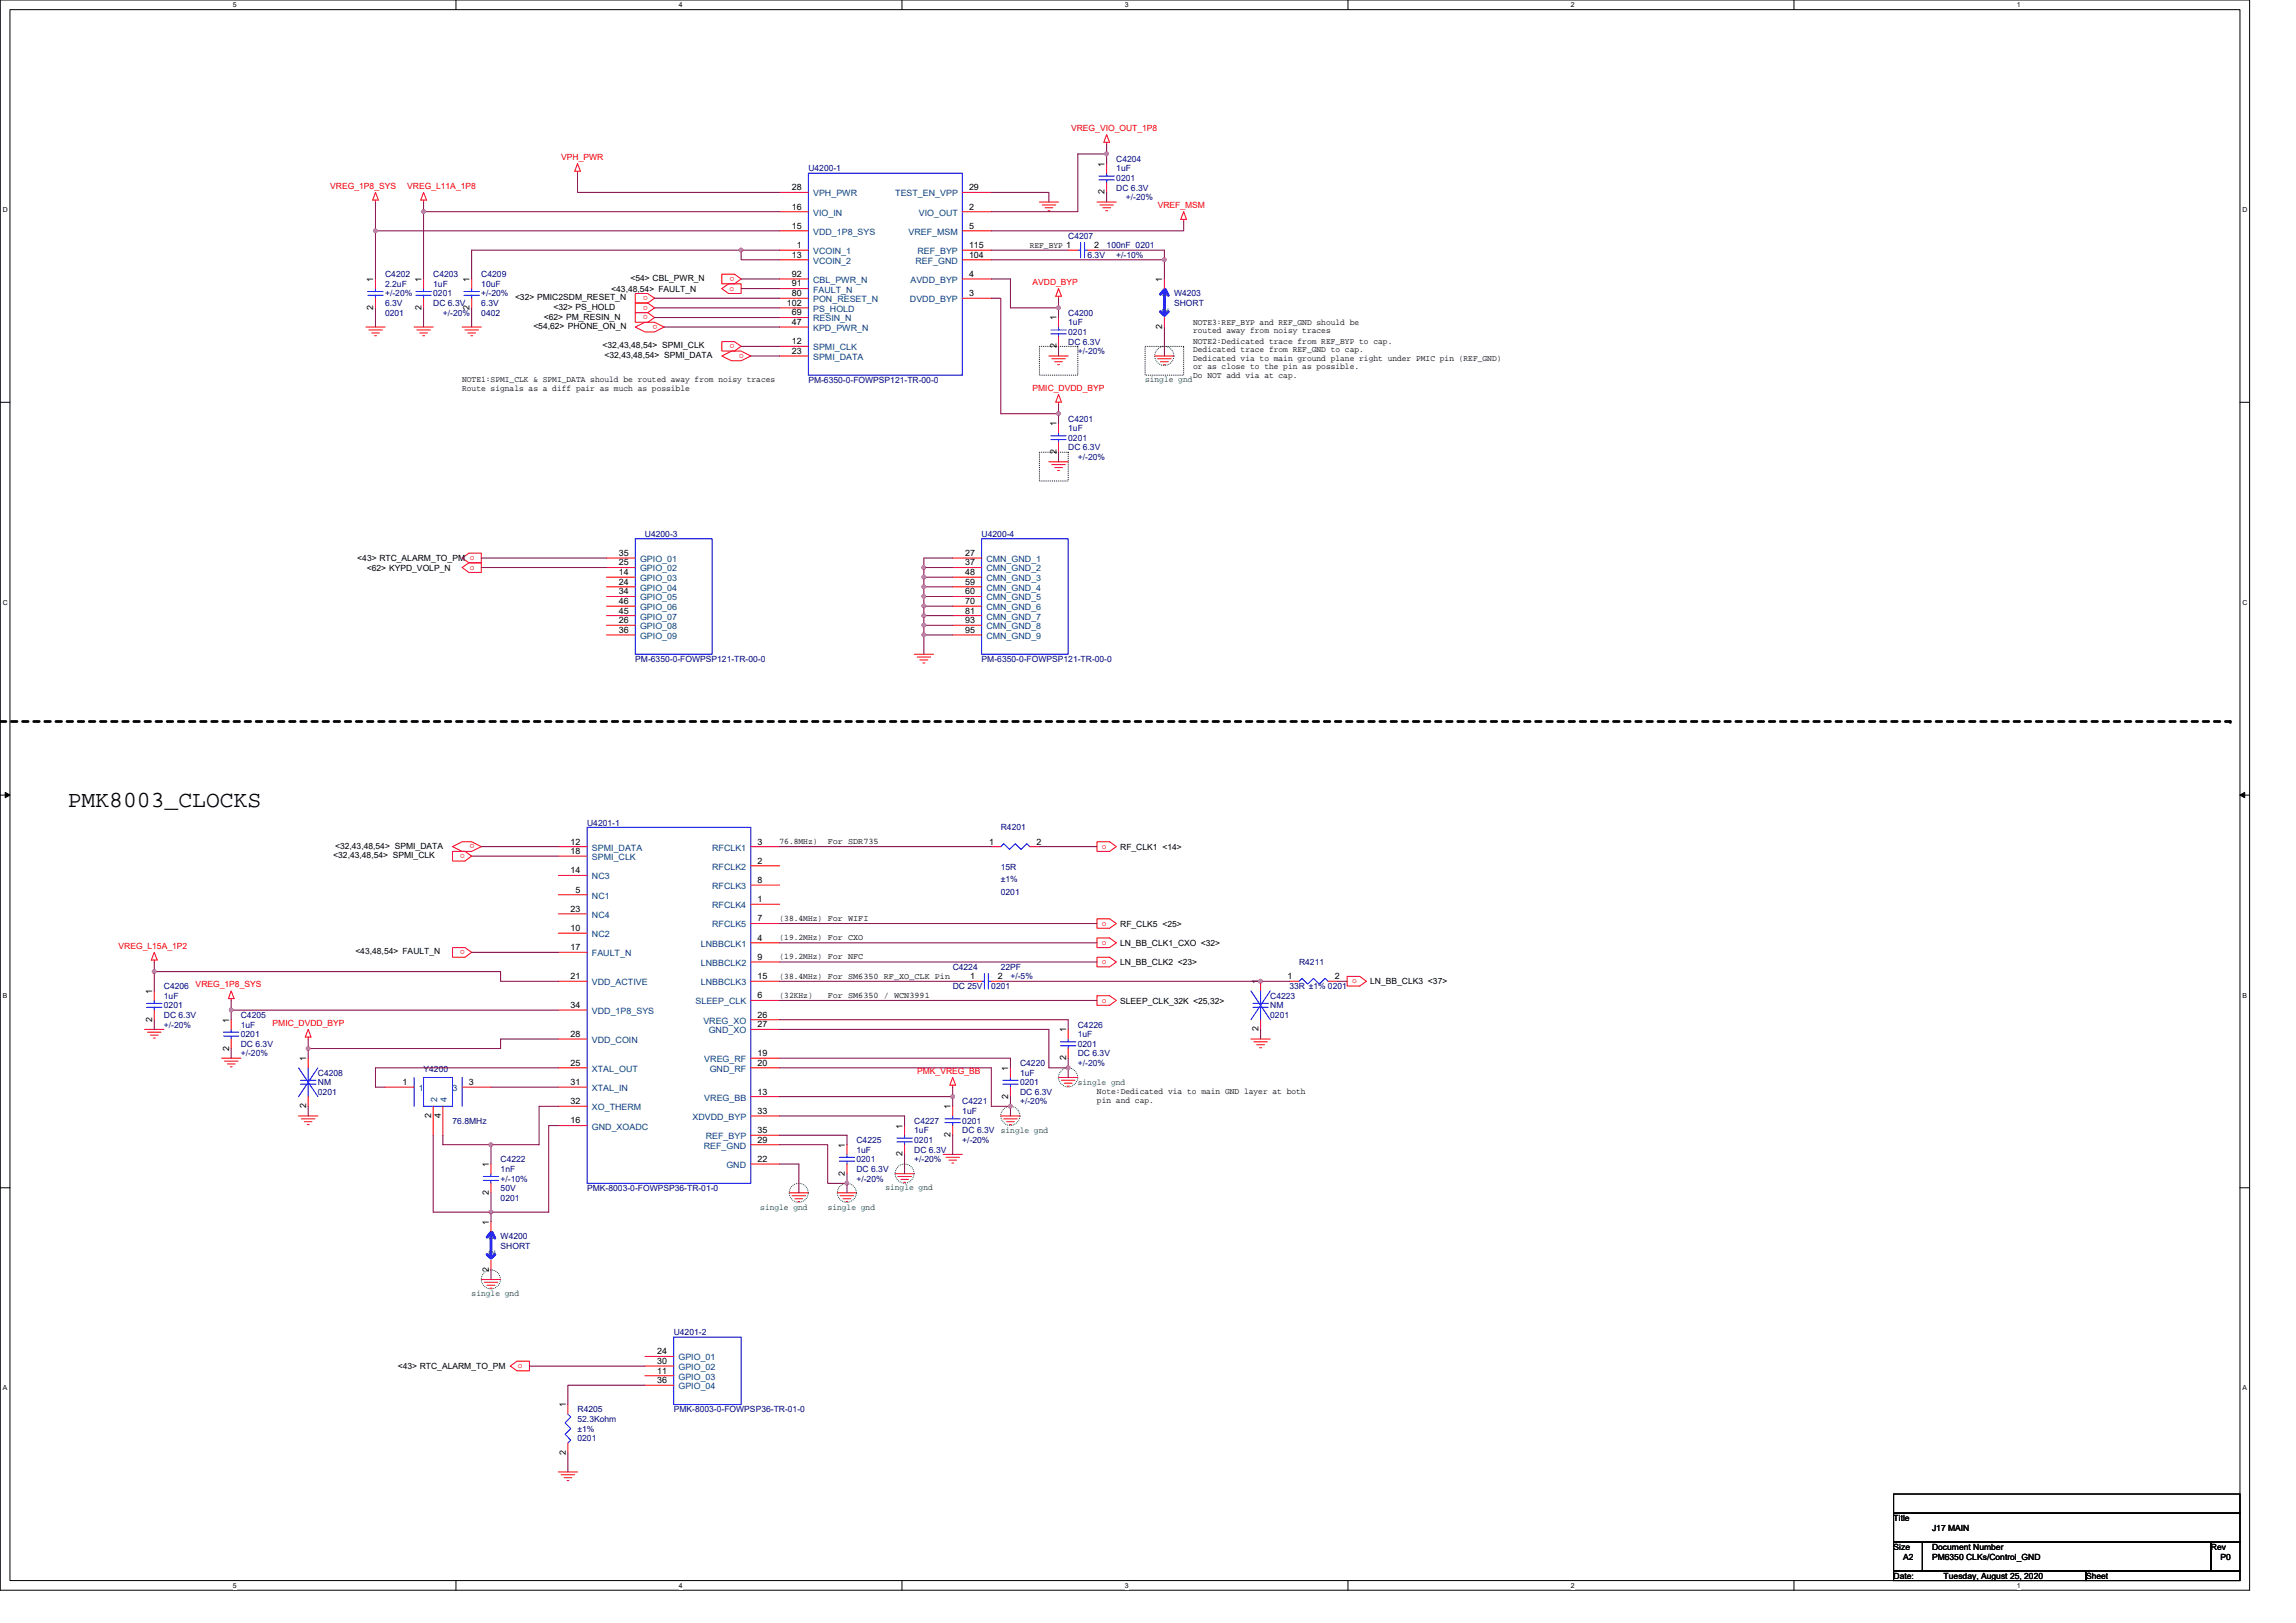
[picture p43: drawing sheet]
<svg xmlns="http://www.w3.org/2000/svg" width="297mm" height="210mm" viewBox="0 0 297 210" stroke-linecap="round" stroke-linejoin="round" font-family="sans-serif">
<defs><g id="words">
<text font-size="3" x="8.8" y="104.4">PMK8003_CLOCKS</text>
<g font-size="1.1" fill="#f00">
<text x="138.6" y="17">VREG_VIO_OUT_1P8</text>
<text x="72.6" y="20.7">VPH_PWR</text>
<text x="42.7" y="24.4">VREG_1P8_SYS</text>
<text x="52.7" y="24.4">VREG_L11A_1P8</text>
<text x="149.8" y="26.9">VREF_MSM</text>
<text x="95" y="35.8" transform="rotate(180 95 35.8)">o</text>
<text x="83.8" y="39.5" transform="rotate(180 83.8 39.5)">o</text>
<text x="83.8" y="38.3" transform="rotate(180 83.8 38.3)">o</text>
<text x="83.8" y="40.8" transform="rotate(180 83.8 40.8)">o</text>
<text x="94.4" y="37.6">o</text>
<text x="133.6" y="36.9">AVDD_BYP</text>
<text x="85" y="42" transform="rotate(180 85 42)">o</text>
<text x="95" y="44.5" transform="rotate(180 95 44.5)">o</text>
<text x="96.2" y="45.8" transform="rotate(180 96.2 45.8)">o</text>
<text x="133.6" y="50.5">PMIC_DVDD_BYP</text>
<text x="60.8" y="73.7">o</text>
<text x="60.2" y="110.5" transform="rotate(180 60.2 110.5)">o</text>
<text x="61.4" y="109.2" transform="rotate(180 61.4 109.2)">o</text>
<text x="142.6" y="109.8">o</text>
<text x="142.6" y="119.8">o</text>
<text x="15.3" y="122.7">VREG_L15A_1P2</text>
<text x="60.2" y="122.9" transform="rotate(180 60.2 122.9)">o</text>
<text x="142.6" y="124.8">o</text>
<text x="142.6" y="122.3">o</text>
<text x="25.3" y="127.7">VREG_1P8_SYS</text>
<text x="142.6" y="129.7">o</text>
<text x="174.9" y="127.2">o</text>
<text x="35.3" y="132.7">PMIC_DVDD_BYP</text>
<text x="118.7" y="138.9">PMK_VREG_BB</text>
<text x="67" y="177">o</text>
</g>
<g font-size="1.1" fill="#000080">
<text x="104.6" y="22.2">U4200-1</text>
<text x="144.4" y="20.9">C4204</text>
<text x="144.4" y="22.2">1uF</text>
<text x="144.4" y="23.4">0201</text>
<text x="144.4" y="24.7">DC 6.3V</text>
<text x="145.7" y="25.9">+/-20%</text>
<text x="49.8" y="35.9">C4202</text>
<text x="56" y="35.9">C4203</text>
<text x="62.3" y="35.9">C4209</text>
<text x="138.2" y="30.9">C4207</text>
<text x="140.7" y="33.4">6.3V</text>
<text x="143.2" y="32.1">100nF 0201</text>
<text x="144.4" y="33.4">+/-10%</text>
<text x="49.8" y="37.1">2.2uF</text>
<text x="49.8" y="40.9">0201</text>
<text x="49.8" y="39.6">6.3V</text>
<text x="49.8" y="38.4">+/-20%</text>
<text x="56" y="37.1">1uF</text>
<text x="56" y="38.4">0201</text>
<text x="56" y="39.6">DC 6.3V</text>
<text x="57.3" y="40.9">+/-20%</text>
<text x="62.3" y="37.1">10uF</text>
<text x="62.3" y="40.9">0402</text>
<text x="62.3" y="39.6">6.3V</text>
<text x="62.3" y="38.4">+/-20%</text>
<text x="138.2" y="40.9">C4200</text>
<text x="151.9" y="38.4">W4203</text>
<text x="151.9" y="39.6">SHORT</text>
<text x="138.2" y="42.1">1uF</text>
<text x="138.2" y="43.3">0201</text>
<text x="138.2" y="44.6">DC 6.3V</text>
<text x="139.4" y="45.8">+/-20%</text>
<text x="104.6" y="49.6">PM-6350-0-FOWPSP121-TR-00-0</text>
<text x="138.2" y="54.5">C4201</text>
<text x="138.2" y="55.8">1uF</text>
<text x="138.2" y="57">0201</text>
<text x="138.2" y="58.3">DC 6.3V</text>
<text x="139.4" y="59.5">+/-20%</text>
<text x="83.4" y="69.5">U4200-3</text>
<text x="127" y="69.5">U4200-4</text>
<text x="82.2" y="85.7">PM-6350-0-FOWPSP121-TR-00-0</text>
<text x="127" y="85.7">PM-6350-0-FOWPSP121-TR-00-0</text>
<text x="76" y="106.8">U4201-1</text>
<text x="129.5" y="107.4">R4201</text>
<text x="129.5" y="112.5">15R</text>
<text x="129.5" y="114.2">±1%</text>
<text x="129.5" y="115.8">0201</text>
<text x="123.3" y="125.5">C4224</text>
<text x="129.5" y="125.5">22PF</text>
<text x="168.1" y="124.9">R4211</text>
<text x="21.2" y="128">C4206</text>
<text x="21.2" y="129.2">1uF</text>
<text x="21.2" y="130.4">0201</text>
<text x="21.2" y="131.7">DC 6.3V</text>
<text x="31.2" y="131.7">C4205</text>
<text x="123.3" y="128">DC 25V</text>
<text x="128.2" y="128">0201</text>
<text x="130.7" y="126.7">+/-5%</text>
<text x="164.3" y="129.2">C4223</text>
<text x="164.3" y="130.5">NM</text>
<text x="164.3" y="131.7">0201</text>
<text x="166.8" y="128">33R ±1% 0201</text>
<text x="21.2" y="132.9">+/-20%</text>
<text x="31.2" y="132.9">1uF</text>
<text x="31.2" y="134.2">0201</text>
<text x="31.2" y="135.4">DC 6.3V</text>
<text x="31.2" y="136.7">+/-20%</text>
<text x="132" y="137.9">C4220</text>
<text x="139.4" y="132.9">C4226</text>
<text x="139.4" y="134.2">1uF</text>
<text x="139.4" y="135.4">0201</text>
<text x="139.4" y="136.7">DC 6.3V</text>
<text x="139.4" y="137.9">+/-20%</text>
<text x="41.1" y="139.2">C4208</text>
<text x="41.1" y="140.4">NM</text>
<text x="41.1" y="141.7">0201</text>
<text x="54.8" y="138.7">Y4200</text>
<text x="124.5" y="142.9">C4221</text>
<text x="132" y="139.2">1uF</text>
<text x="132" y="140.4">0201</text>
<text x="132" y="141.7">DC 6.3V</text>
<text x="132" y="142.9">+/-20%</text>
<text x="58.5" y="145.4">76.8MHz</text>
<text x="110.8" y="147.9">C4225</text>
<text x="110.8" y="149.1">1uF</text>
<text x="118.3" y="145.4">C4227</text>
<text x="118.3" y="146.6">1uF</text>
<text x="118.3" y="147.9">0201</text>
<text x="118.3" y="149.1">DC 6.3V</text>
<text x="124.5" y="144.1">1uF</text>
<text x="124.5" y="145.4">0201</text>
<text x="124.5" y="146.6">DC 6.3V</text>
<text x="124.5" y="147.9">+/-20%</text>
<text x="64.8" y="150.4">C4222</text>
<text x="64.8" y="151.6">1nF</text>
<text x="64.8" y="155.3">0201</text>
<text x="64.8" y="154.1">50V</text>
<text x="64.8" y="152.9">+/-10%</text>
<text x="76" y="154.1">PMK-8003-0-FOWPSP36-TR-01-0</text>
<text x="110.8" y="150.4">0201</text>
<text x="110.8" y="151.6">DC 6.3V</text>
<text x="110.8" y="152.9">+/-20%</text>
<text x="118.3" y="150.4">+/-20%</text>
<text x="64.8" y="160.3">W4200</text>
<text x="64.8" y="161.6">SHORT</text>
<text x="87.2" y="172.8">U4201-2</text>
<text x="74.7" y="182.7">R4205</text>
<text x="74.7" y="184">52.3Kohm</text>
<text x="74.7" y="185.2">±1%</text>
<text x="87.2" y="182.7">PMK-8003-0-FOWPSP36-TR-01-0</text>
<text x="74.7" y="186.5">0201</text>
</g>
<g font-size="1.1">
<text x="142.9" y="21.5" transform="rotate(-90 142.9 21.5)">1</text>
<text x="102.4" y="24.6">28</text>
<text x="102.4" y="27.1">16</text>
<text x="102.4" y="29.6">15</text>
<text x="125.4" y="29.6">5</text>
<text x="125.4" y="27.1">2</text>
<text x="125.4" y="24.6">29</text>
<text x="142.9" y="25.1" transform="rotate(-90 142.9 25.1)">2</text>
<text x="102.4" y="33.3">13</text>
<text x="102.4" y="35.8">92</text>
<text x="103.1" y="32.1">1</text>
<text x="125.4" y="35.8">4</text>
<text x="125.4" y="33.3">104</text>
<text x="125.4" y="32.1">115</text>
<text x="133.2" y="32">REF_BYP 1</text>
<text x="141.6" y="32.1">2</text>
<text x="48.3" y="40.1" transform="rotate(-90 48.3 40.1)">2</text>
<text x="48.3" y="36.5" transform="rotate(-90 48.3 36.5)">1</text>
<text x="54.5" y="40.1" transform="rotate(-90 54.5 40.1)">2</text>
<text x="54.5" y="36.5" transform="rotate(-90 54.5 36.5)">1</text>
<text x="60.7" y="40.1" transform="rotate(-90 60.7 40.1)">2</text>
<text x="60.7" y="36.5" transform="rotate(-90 60.7 36.5)">1</text>
<text x="66.6" y="38.9">&lt;32&gt; PMIC2SDM_RESET_N</text>
<text x="70.4" y="41.3">&lt;62&gt; PM_RESIN_N</text>
<text x="71.6" y="40.1">&lt;32&gt; PS_HOLD</text>
<text x="79.1" y="37.7">&lt;43,48,54&gt; FAULT_N</text>
<text x="81.6" y="36.4">&lt;54&gt; CBL_PWR_N</text>
<text x="101.8" y="39.6">102</text>
<text x="102.4" y="37.1">91</text>
<text x="102.4" y="38.3">80</text>
<text x="102.4" y="40.8">69</text>
<text x="125.4" y="38.3">3</text>
<text x="136.7" y="41.4" transform="rotate(-90 136.7 41.4)">1</text>
<text x="150.4" y="36.5" transform="rotate(-90 150.4 36.5)">1</text>
<text x="154.4" y="42">NOTE3:REF_BYP and REF_GND should be</text>
<text x="69" y="42.6">&lt;54,62&gt; PHONE_ON_N</text>
<text x="78" y="45.1">&lt;32,43,48,54&gt; SPMI_CLK</text>
<text x="78.2" y="46.3">&lt;32,43,48,54&gt; SPMI_DATA</text>
<text x="102.4" y="42">47</text>
<text x="102.4" y="44.5">12</text>
<text x="102.4" y="45.8">23</text>
<text x="136.7" y="45.1" transform="rotate(-90 136.7 45.1)">2</text>
<text x="150.4" y="42.6" transform="rotate(-90 150.4 42.6)">2</text>
<text x="154.4" y="44.5">NOTE2:Dedicated trace from REF_BYP to cap.</text>
<text x="154.4" y="45.6">Dedicated trace from REF_GND to cap.</text>
<text x="154.4" y="46.7">Dedicated via to main ground plane right under PMIC pin (REF_GND)</text>
<text x="154.4" y="47.8">or as close to the pin as possible.</text>
<text x="154.4" y="43.1">routed away from noisy traces</text>
<text x="59.8" y="49.4">NOTE1:SPMI_CLK &amp; SPMI_DATA should be routed away from noisy traces</text>
<text x="59.8" y="50.5">Route signals as a diff pair as much as possible</text>
<text x="154.4" y="48.9">Do NOT add via at cap.</text>
<text x="136.7" y="58.8" transform="rotate(-90 136.7 58.8)">2</text>
<text x="136.7" y="55.1" transform="rotate(-90 136.7 55.1)">1</text>
<text x="80" y="71.9">35</text>
<text x="124.9" y="71.9">27</text>
<text x="46.2" y="72.6">&lt;43&gt; RTC_ALARM_TO_PM o</text>
<text x="47.5" y="73.8">&lt;62&gt; KYPD_VOLP_N</text>
<text x="80" y="73.2">25</text>
<text x="80" y="74.4">14</text>
<text x="80" y="75.6">24</text>
<text x="80" y="76.9">34</text>
<text x="124.9" y="73.2">37</text>
<text x="124.9" y="74.4">48</text>
<text x="124.9" y="75.6">59</text>
<text x="124.9" y="76.9">60</text>
<text x="80" y="78.1">46</text>
<text x="80" y="79.4">45</text>
<text x="80" y="80.6">26</text>
<text x="80" y="81.9">36</text>
<text x="124.9" y="78.1">70</text>
<text x="124.9" y="79.4">81</text>
<text x="124.9" y="80.6">93</text>
<text x="124.9" y="81.9">95</text>
<text x="43.1" y="111">&lt;32,43,48,54&gt; SPMI_CLK</text>
<text x="43.3" y="109.8">&lt;32,43,48,54&gt; SPMI_DATA</text>
<text x="73.8" y="109.3">12</text>
<text x="73.8" y="110.5">18</text>
<text x="73.8" y="113">14</text>
<text x="98" y="109.3">3</text>
<text x="98" y="111.7">2</text>
<text x="100.9" y="109.2">76.8MHz)</text>
<text x="107.1" y="109.2">For SDR735</text>
<text x="128" y="109.3">1</text>
<text x="134.1" y="109.3">2</text>
<text x="144.9" y="109.9">RF_CLK1 &lt;14&gt;</text>
<text x="73.8" y="118">23</text>
<text x="74.5" y="115.5">5</text>
<text x="98" y="114.2">8</text>
<text x="98" y="116.7">1</text>
<text x="98" y="119.2">7</text>
<text x="100.9" y="119.1">(38.4MHz) For WIFI</text>
<text x="144.9" y="119.9">RF_CLK5 &lt;25&gt;</text>
<text x="46" y="123.5">&lt;43,48,54&gt; FAULT_N</text>
<text x="73.8" y="120.5">10</text>
<text x="73.8" y="122.9">17</text>
<text x="98" y="121.7">4</text>
<text x="98" y="124.2">9</text>
<text x="100.9" y="121.6">(19.2MHz) For CXO</text>
<text x="100.9" y="124.1">(19.2MHz) For NFC</text>
<text x="144.9" y="124.9">LN_BB_CLK2 &lt;23&gt;</text>
<text x="144.9" y="122.4">LN_BB_CLK1_CXO &lt;32&gt;</text>
<text x="19.7" y="128.6" transform="rotate(-90 19.7 128.6)">1</text>
<text x="73.8" y="126.7">21</text>
<text x="73.8" y="130.4">34</text>
<text x="98" y="126.7">15</text>
<text x="98" y="131.7">26</text>
<text x="98" y="129.2">6</text>
<text x="100.9" y="129.1">(32KHz)</text>
<text x="100.9" y="126.6">(38.4MHz) For SM6350 RF_XO_CLK Pin</text>
<text x="107.1" y="129.1">For SM6350 / WCN3991</text>
<text x="125.5" y="126.7">1</text>
<text x="129.1" y="126.7">2</text>
<text x="144.9" y="129.8">SLEEP_CLK_32K &lt;25,32&gt;</text>
<text x="162.8" y="127.3" transform="rotate(-90 162.8 127.3)">1</text>
<text x="166.6" y="126.7">1</text>
<text x="172.7" y="126.7">2</text>
<text x="177.3" y="127.3">LN_BB_CLK3 &lt;37&gt;</text>
<text x="19.7" y="132.2" transform="rotate(-90 19.7 132.2)">2</text>
<text x="29.6" y="135.9" transform="rotate(-90 29.6 135.9)">2</text>
<text x="29.6" y="132.3" transform="rotate(-90 29.6 132.3)">1</text>
<text x="39.6" y="137.3" transform="rotate(-90 39.6 137.3)">1</text>
<text x="73.8" y="134.2">28</text>
<text x="73.8" y="137.9">25</text>
<text x="98" y="132.9">27</text>
<text x="98" y="137.9">20</text>
<text x="98" y="136.6">19</text>
<text x="137.9" y="137.2" transform="rotate(-90 137.9 137.2)">2</text>
<text x="137.9" y="133.6" transform="rotate(-90 137.9 133.6)">1</text>
<text x="162.8" y="133.4" transform="rotate(-90 162.8 133.4)">2</text>
<text x="39.6" y="143.4" transform="rotate(-90 39.6 143.4)">2</text>
<text x="52.1" y="140.4">1</text>
<text x="60.7" y="140.4">3</text>
<text x="73.8" y="140.4">31</text>
<text x="73.8" y="142.9">32</text>
<text x="98" y="141.6">13</text>
<text x="123" y="143.5" transform="rotate(-90 123 143.5)">1</text>
<text x="130.4" y="142.2" transform="rotate(-90 130.4 142.2)">2</text>
<text x="130.4" y="138.5" transform="rotate(-90 130.4 138.5)">1</text>
<text x="141.9" y="141.6">Note:Dedicated via to main GND layer at both</text>
<text x="141.9" y="142.7">pin and cap.</text>
<text x="55.8" y="144.6" transform="rotate(-90 55.8 144.6)">2</text>
<text x="57" y="144.6" transform="rotate(-90 57 144.6)">4</text>
<text x="73.8" y="145.4">16</text>
<text x="98" y="144.1">33</text>
<text x="98" y="147.8">29</text>
<text x="98" y="146.6">35</text>
<text x="109.3" y="148.5" transform="rotate(-90 109.3 148.5)">1</text>
<text x="116.8" y="149.6" transform="rotate(-90 116.8 149.6)">2</text>
<text x="116.8" y="146" transform="rotate(-90 116.8 146)">1</text>
<text x="123" y="147.1" transform="rotate(-90 123 147.1)">2</text>
<text x="63.2" y="154.6" transform="rotate(-90 63.2 154.6)">2</text>
<text x="63.2" y="151" transform="rotate(-90 63.2 151)">1</text>
<text x="98" y="150.3">22</text>
<text x="109.3" y="152.1" transform="rotate(-90 109.3 152.1)">2</text>
<text x="63.2" y="158.5" transform="rotate(-90 63.2 158.5)">1</text>
<text x="63.2" y="164.6" transform="rotate(-90 63.2 164.6)">2</text>
<text x="51.5" y="177.1">&lt;43&gt; RTC_ALARM_TO_PM</text>
<text x="85" y="175.2">24</text>
<text x="85" y="176.5">30</text>
<text x="85" y="177.7">11</text>
<text x="85" y="178.9">36</text>
<text x="73.2" y="182.1" transform="rotate(-90 73.2 182.1)">1</text>
<text x="73.2" y="188.2" transform="rotate(-90 73.2 188.2)">2</text>
<text x="245" y="196.8">Title</text>
<text x="245" y="200.5">Size</text>
<text x="246.2" y="201.8">A2</text>
<text x="250" y="200.5">Document Number</text>
<text x="250" y="201.8">PM6350 CLKs/Control_GND</text>
<text x="250" y="198">J17 MAIN</text>
<text x="286" y="200.5">Rev</text>
<text x="287.3" y="201.8">P0</text>
<text x="245" y="204.3">Date:</text>
<text x="251.5" y="204.3">Tuesday, August 25, 2020</text>
<text x="269.9" y="204.3">Sheet</text>
</g>
<g font-size="1.1" fill="#004080">
<text x="105.2" y="25.4">VPH_PWR</text>
<text x="105.2" y="27.9">VIO_IN</text>
<text x="115.8" y="25.4">TEST_EN_VPP</text>
<text x="118.9" y="27.9">VIO_OUT</text>
<text x="105.2" y="30.4">VDD_1P8_SYS</text>
<text x="105.2" y="32.9">VCOIN_1</text>
<text x="105.2" y="34.1">VCOIN_2</text>
<text x="117.5" y="30.4">VREF_MSM</text>
<text x="118.4" y="34.1">REF_GND</text>
<text x="118.7" y="32.9">REF_BYP</text>
<text x="105.2" y="36.6">CBL_PWR_N</text>
<text x="105.2" y="37.8">FAULT_N</text>
<text x="105.2" y="39.1">PON_RESET_N</text>
<text x="105.2" y="40.3">PS_HOLD</text>
<text x="105.2" y="41.6">RESIN_N</text>
<text x="117.7" y="39.1">DVDD_BYP</text>
<text x="117.8" y="36.6">AVDD_BYP</text>
<text x="151.2" y="40.5" transform="rotate(-90 151.2 40.5)">2</text>
<text x="151.2" y="38.6" transform="rotate(-90 151.2 38.6)">1</text>
<text x="105.2" y="42.8">KPD_PWR_N</text>
<text x="105.2" y="45.3">SPMI_CLK</text>
<text x="105.2" y="46.6">SPMI_DATA</text>
<text x="82.8" y="72.7">GPIO_01</text>
<text x="82.8" y="73.9">GPIO_02</text>
<text x="82.8" y="75.2">GPIO_03</text>
<text x="82.8" y="76.4">GPIO_04</text>
<text x="82.8" y="77.7">GPIO_05</text>
<text x="127.6" y="72.7">CMN_GND_1</text>
<text x="127.6" y="73.9">CMN_GND_2</text>
<text x="127.6" y="75.2">CMN_GND_3</text>
<text x="127.6" y="76.4">CMN_GND_4</text>
<text x="127.6" y="77.7">CMN_GND_5</text>
<text x="82.8" y="78.9">GPIO_06</text>
<text x="82.8" y="80.2">GPIO_07</text>
<text x="82.8" y="81.4">GPIO_08</text>
<text x="82.8" y="82.7">GPIO_09</text>
<text x="127.6" y="78.9">CMN_GND_6</text>
<text x="127.6" y="80.2">CMN_GND_7</text>
<text x="127.6" y="81.4">CMN_GND_8</text>
<text x="127.6" y="82.7">CMN_GND_9</text>
<text x="76.6" y="110">SPMI_DATA</text>
<text x="76.6" y="111.3">SPMI_CLK</text>
<text x="76.6" y="113.8">NC3</text>
<text x="92.1" y="110">RFCLK1</text>
<text x="92.1" y="112.5">RFCLK2</text>
<text x="76.6" y="116.3">NC1</text>
<text x="76.6" y="118.7">NC4</text>
<text x="92.1" y="115">RFCLK3</text>
<text x="92.1" y="117.5">RFCLK4</text>
<text x="92.1" y="120">RFCLK5</text>
<text x="76.6" y="121.2">NC2</text>
<text x="76.6" y="123.7">FAULT_N</text>
<text x="90.7" y="122.5">LNBBCLK1</text>
<text x="90.7" y="125">LNBBCLK2</text>
<text x="76.6" y="127.5">VDD_ACTIVE</text>
<text x="76.6" y="131.2">VDD_1P8_SYS</text>
<text x="90" y="129.9">SLEEP_CLK</text>
<text x="90.7" y="127.5">LNBBCLK3</text>
<text x="76.6" y="134.9">VDD_COIN</text>
<text x="91" y="132.4">VREG_XO</text>
<text x="91.1" y="137.4">VREG_RF</text>
<text x="91.7" y="133.7">GND_XO</text>
<text x="54.2" y="141.2">1</text>
<text x="56.6" y="142.5" transform="rotate(-90 56.6 142.5)">2</text>
<text x="57.8" y="142.5" transform="rotate(-90 57.8 142.5)">4</text>
<text x="58.5" y="141.2">3</text>
<text x="76.6" y="138.7">XTAL_OUT</text>
<text x="76.6" y="141.2">XTAL_IN</text>
<text x="76.6" y="143.6">XO_THERM</text>
<text x="91.1" y="142.4">VREG_BB</text>
<text x="91.8" y="138.7">GND_RF</text>
<text x="76.6" y="146.1">GND_XOADC</text>
<text x="89.6" y="144.9">XDVDD_BYP</text>
<text x="91.1" y="148.6">REF_GND</text>
<text x="91.3" y="147.4">REF_BYP</text>
<text x="94" y="151.1">GND</text>
<text x="64" y="160.6" transform="rotate(-90 64 160.6)">1</text>
<text x="64" y="162.4" transform="rotate(-90 64 162.4)">2</text>
<text x="87.8" y="176">GPIO_01</text>
<text x="87.8" y="177.2">GPIO_02</text>
<text x="87.8" y="178.5">GPIO_03</text>
<text x="87.8" y="179.7">GPIO_04</text>
</g>
<g font-size="1.1" fill="#008000">
<text x="148.1" y="49.4">single gnd</text>
<text x="139.4" y="140.3">single gnd</text>
<text x="129.5" y="146.5">single gnd</text>
<text x="114.6" y="154">single gnd</text>
<text x="98.4" y="156.5">single gnd</text>
<text x="107.1" y="156.5">single gnd</text>
<text x="61" y="167.7">single gnd</text>
</g>
<g font-size=".9">
<text x="30.1" y="1">5</text>
<text x="87.8" y="1">4</text>
<text x="145.5" y="1">3</text>
<text x="203.2" y="1">2</text>
<text x="260.9" y="1">1</text>
<text x=".4" y="27.5">D</text>
<text x="290.1" y="27.5">D</text>
<text x=".4" y="78.3">C</text>
<text x="290.1" y="78.3">C</text>
<text x=".4" y="129.1">B</text>
<text x="290.1" y="129.1">B</text>
<text x=".4" y="179.9">A</text>
<text x="290.1" y="179.9">A</text>
<text x="30.1" y="205.4">5</text>
<text x="87.8" y="205.4">4</text>
<text x="145.5" y="205.4">3</text>
<text x="203.2" y="205.4">2</text>
<text x="260.9" y="205.4">1</text>
</g>
</g></defs>
<path d="M0 0h291v205.7h-291zM1.3 1.2h288.5v203.3h-288.5z" fill="none" stroke="#000" stroke-width=".13"/>
<g fill="#fff">
<path d="M30.1 .1h.5v1h-.5z"/>
<path d="M30.1 204.6h.5v1h-.5z"/>
</g>
<path d="M59 0v1.2M59 204.5v1.2" fill="none" stroke="#000" stroke-width=".13"/>
<g fill="#fff">
<path d="M87.8 .1h.5v1h-.5z"/>
<path d="M87.8 204.6h.5v1h-.5z"/>
</g>
<path d="M116.7 0v1.2M116.7 204.5v1.2" fill="none" stroke="#000" stroke-width=".13"/>
<g fill="#fff">
<path d="M145.5 .1h.5v1h-.5z"/>
<path d="M145.5 204.6h.5v1h-.5z"/>
</g>
<path d="M174.4 0v1.2M174.4 204.5v1.2" fill="none" stroke="#000" stroke-width=".13"/>
<g fill="#fff">
<path d="M203.2 .1h.5v1h-.5z"/>
<path d="M203.2 204.6h.5v1h-.5z"/>
</g>
<path d="M232.1 0v1.2M232.1 204.5v1.2" fill="none" stroke="#000" stroke-width=".13"/>
<g fill="#fff">
<path d="M260.9 .1h.5v1h-.5z"/>
<path d="M260.9 204.6h.5v1h-.5z"/>
<path d="M.4 26.6h.6v1h-.6z"/>
<path d="M290.1 26.6h.6v1h-.6z"/>
<path d="M.4 77.4h.6v1h-.6z"/>
<path d="M290.1 77.4h.6v1h-.6z"/>
</g>
<path d="M0 52h1.3M289.8 52h1.2" fill="none" stroke="#000" stroke-width=".13"/>
<g fill="#fff">
<path d="M.4 128.3h.5v1h-.5z"/>
<path d="M290.1 128.3h.6v1h-.6z"/>
</g>
<path d="M0 102.9h1.3M289.8 102.9h1.2" fill="none" stroke="#000" stroke-width=".13"/>
<path d="M.7 102.5l.6 .4-.6 .3zM289.8 102.9l.6-.4v.7z" fill="#000" stroke="#000" stroke-width=".13"/>
<g fill="#fff">
<path d="M.4 179.1h.5v1h-.5z"/>
<path d="M290.1 179.1h.6v1h-.6z"/>
</g>
<path d="M134.5 44.8h4.9v3.7h-4.9zM134.5 58.5h3.7v3.7h-3.7zM148.1 44.8h5v3.7h-5zM0 153.7h1.3M289.8 153.7h1.2M245 199.5h3.7v3.7h-3.7zM245 193.3h44.8v2.5h-44.8zM245 195.8h44.8v3.7h-44.8zM248.7 199.5h37.3v3.7h-37.3zM286 199.5h3.8v3.7h-3.8zM245 203.2h24.9v1.3h-24.9zM269.9 203.2h19.9v1.3h-19.9z" fill="none" stroke="#000" stroke-width=".13"/>
<path d="M0 93.3h288.5" fill="none" stroke="#000" stroke-width=".36" stroke-dasharray=".7 .7"/>
<circle cx="288.5" cy="93.3" r=".18" fill="#000" stroke-dasharray=".7 .7"/>
<g fill="none" stroke="#008000" stroke-width=".13">
<circle cx="150.6" cy="46" r="1.24"/>
<circle cx="138.2" cy="139.4" r="1.24"/>
<circle cx="103.3" cy="154.3" r="1.23"/>
<circle cx="109.6" cy="154.3" r="1.23"/>
<circle cx="117" cy="151.8" r="1.23"/>
<circle cx="130.7" cy="144.4" r="1.24"/>
<circle cx="63.5" cy="165.5" r="1.23"/>
</g>
<g fill="none" stroke="#f00" stroke-width=".13">
<path d="M143.2 18.4v.3M143.2 17.4l.3 1h-.7zM48.6 25.9v.2M48.6 36.1v1.2M48.6 38.6v1.2M48.6 24.9l.4 1h-.8zM54.8 25.9v.2M54.8 36.1v1.2M54.8 38.6v1.2M54.8 24.9l.4 1h-.8zM61 36.1v1.2M61 38.6v1.2"/>
<path d="M74.7 22.2v.2M74.7 21.2l.4 1h-.7zM82.2 38h1.6l.9 .6-.9 .6h-1.6zM83.8 39.2l.9 .6-.9 .6M83.8 39.2h-1.6v1.2h1.6M93.4 35.5h1.6l.9 .6-.9 .6h-1.6zM93.4 37.3l.9-.6h1.6v1.3h-1.6zM100.9 24.9h3.7M100.9 27.4h3.7M100.9 29.9h3.7M100.9 32.4h3.7M100.9 33.6h3.7"/>
<path d="M100.9 36.1h3.7M100.9 37.3h3.7M100.9 38.6h3.7M100.9 39.8h3.7M124.5 24.9h3.7M124.5 27.4h3.7M124.5 29.9h3.7M124.5 32.4h3.7M124.5 33.6h3.7M124.5 36.1h3.7M124.5 38.6h3.7M134.5 26.1h2.4"/>
<path d="M134.8 26.5h1.8M135.2 26.9h1M135.6 27.3h.2M136.9 37.3l.4 1h-.7zM136.9 38.3v.3M138.2 32.4h1.2M140.7 32.4h1.2M141.9 26.1h2.5M142.3 26.5h1.7M142.7 26.9h1M143 27.3h.3M143.2 21.2v1.2"/>
<path d="M143.2 23.6v1.3M150.6 36.1v1.2M153.1 27.4l.4 1h-.7zM153.1 28.4v.2M47.3 42.3h2.5M47.7 42.7h1.8M48.1 43.1h1M48.5 43.4h.2M53.6 42.3h2.4M53.9 42.7h1.8M54.3 43.1h1M54.7 43.4h.2"/>
<path d="M59.8 42.3h2.5M60.2 42.7h1.7M60.5 43.1h1M60.9 43.4h.2M82.2 42.3l1.2-.6h1.3l1.2 .6-1.2 .6h-1.3zM82.2 40.4h1.6l.9 .7-.9 .6h-1.6zM93.4 44.2h1.6l.9 .6-.9 .6h-1.6zM93.4 46.1l1.2-.7h1.3l1.2 .7-1.2 .6h-1.3zM100.9 41.1h3.7M100.9 42.3h3.7M100.9 44.8h3.7M100.9 46.1h3.7"/>
<path d="M135.7 59.8h2.5M135.7 46.1h2.5M136.1 46.4h1.7M136.5 46.8h1M136.8 47.2h.3M136.9 51l.4 1h-.7zM136.9 52v.3M136.9 54.8v1.2M136.9 57.3v1.2M136.9 41.1v1.2M136.9 43.6v1.2M149.4 46.1h2.5"/>
<path d="M149.8 46.4h1.7M150.1 46.8h1M150.5 47.2h.3M150.6 41.1v1.2M59.8 72.2l.9-.6h1.6v1.2h-1.6zM59.8 73.4l.9-.6h1.6v1.3h-1.6zM78.5 72.2h3.7M78.5 73.4h3.7M78.5 74.7h3.7M78.5 75.9h3.7M78.5 77.2h3.7M78.5 78.4h3.7"/>
<path d="M78.5 79.7h3.7M123.3 72.2h3.7M123.3 73.4h3.7M123.3 74.7h3.7M123.3 75.9h3.7M123.3 77.2h3.7M123.3 78.4h3.7M123.3 79.7h3.7M136.1 60.1h1.7M136.5 60.5h1M136.8 60.9h.3M78.5 80.9h3.7"/>
<path d="M78.5 82.1h3.7M118.3 84.6h2.5M118.7 85h1.7M119 85.4h1M119.4 85.8h.3M123.3 80.9h3.7M123.3 82.1h3.7M58.5 109.5l1.3-.6h1.2l1.3 .6-1.3 .7h-1.2zM58.5 110.2h1.7l.8 .6-.8 .6h-1.7zM72.2 109.5h3.8M72.2 110.8h3.8M72.2 113.3h3.8"/>
<path d="M72.2 115.8h3.8M72.2 118.2h3.8M97.1 109.5h3.8M97.1 112h3.8M97.1 114.5h3.8M97.1 117h3.8M97.1 119.5h3.8M128.2 109.5h1.3M133.2 109.5h1.3M141.9 118.9h1.6l.9 .6-.9 .6h-1.6zM141.9 108.9h1.6l.9 .6-.9 .7h-1.6zM18.7 133.2h2.5"/>
<path d="M19.1 133.5h1.7M19.4 133.9h1.1M19.8 134.3h.3M20 124.2v.3M20 128.2v1.2M20 130.7v1.2M20 123.2l.3 1h-.7zM28.7 136.9h2.5M29 137.3h1.8M29.4 137.6h1M29.8 138h.2M29.9 128.2l.4 1h-.8z"/>
<path d="M29.9 129.2v.2M29.9 131.9v1.3M29.9 134.4v1.3M39.9 134.2v.2M39.9 136.9v1.3M39.9 133.2l.3 1h-.7zM58.5 122.6h1.7l.8 .6-.8 .6h-1.7zM72.2 120.7h3.8M72.2 123.2h3.8M72.2 127h3.8M72.2 130.7h3.8M72.2 134.4h3.8"/>
<path d="M72.2 138.2h3.8M97.1 122h3.8M97.1 124.5h3.8M97.1 127h3.8M97.1 129.4h3.8M97.1 131.9h3.8M97.1 133.2h3.8M97.1 136.9h3.8M97.1 138.2h3.8M123.3 139.4l.3 1h-.7zM125.7 127h1.3M128.2 127h1.3"/>
<path d="M130.7 138.2v1.2M136.9 139.4h2.5M137.3 139.8h1.8M138.2 133.2v1.2M138.2 135.7v1.2M141.9 123.8h1.6l.9 .7-.9 .6h-1.6zM141.9 128.8h1.6l.9 .6-.9 .7h-1.6zM141.9 121.3h1.6l.9 .7-.9 .6h-1.6zM161.8 134.4h2.5M162.2 134.8h1.8M162.6 135.2h1M163 135.6h.2"/>
<path d="M163.1 127v1.2M163.1 131.9v1.3M166.8 127h1.3M171.8 127h1.2M174.3 126.3h1.6l.9 .7-.9 .6h-1.6zM38.6 144.4h2.5M39 144.8h1.7M39.4 145.1h1M39.7 145.5h.3M39.9 141.9v1.2M49.8 140.7h3.8M56 143.1v3.8"/>
<path d="M57.3 143.1v3.8M59.8 140.7h3.7M63.5 150.6v1.2M63.5 153.1v1.2M63.5 158.1v1.2M72.2 140.7h3.8M72.2 143.1h3.8M72.2 145.6h3.8M97.1 141.9h3.8M97.1 144.4h3.8M97.1 146.9h3.8M97.1 148.1h3.8"/>
<path d="M97.1 150.6h3.8M102.1 154.3h2.5M102.5 154.7h1.7M102.8 155.1h1M103.2 155.4h.3M108.3 154.3h2.5M108.7 154.7h1.7M109.1 155.1h1M109.4 155.4h.3M109.6 148.1v1.3M109.6 150.6v1.2M115.8 151.8h2.5"/>
<path d="M116.2 152.2h1.7M116.5 152.6h1M116.9 153h.3M117 145.6v1.3M117 148.1v1.3M122 149.4h2.5M122.4 149.7h1.7M122.8 150.1h1M123.1 150.5h.3M123.3 140.4v.3M123.3 143.1v1.3M123.3 145.6v1.3"/>
<path d="M129.5 144.4h2.5M129.9 144.8h1.7M130.2 145.1h1M130.6 145.5h.2M130.7 140.7v1.2M137.7 140.1h1M138.1 140.5h.2M62.3 165.5h2.5M62.7 165.9h1.7M63 166.3h1M63.4 166.7h.2M63.5 163v1.3"/>
<path d="M66 176.7l.9-.6h1.6v1.3h-1.6zM83.4 175.5h3.8M83.4 176.7h3.8M83.4 178h3.8M83.4 179.2h3.8M72.2 190.4h2.5M72.6 190.8h1.8M73 191.2h1M73.4 191.6h.2M73.5 181.7v1.3M73.5 186.7v1.2"/>
</g>
<g fill="none" stroke="#00f" stroke-width=".13">
<path d="M47.6 37.7h2M47.6 38.2h2M48.6 37.3v.4M48.6 38.2v.4M53.8 37.7h2M53.8 38.2h2M54.8 37.3v.4M54.8 38.2v.4M60 37.7h2M60 38.2h2M61 37.3v.4M61 38.2v.4"/>
<path d="M104.6 22.4h19.9v26.1h-19.9zM139.4 32.4h.4M139.8 31.4v2M140.3 31.4v2M140.3 32.4h.4M142.2 22.8h2M142.2 23.3h2M143.2 22.4v.4M143.2 23.3v.3M136 56.4h1.9M136 56.9h1.9M136 42.7h1.9"/>
<path d="M136 43.2h1.9M136.9 56v.4M136.9 56.9v.4M136.9 42.3v.4M136.9 43.2v.4M82.2 69.7h9.9v14.9h-9.9zM127 69.7h11.2v14.9h-11.2zM76 107h21.1v46.1h-21.1zM129.5 109.5l.4-.3 .7 .7 .8-.7 .7 .7 .7-.7 .4 .3M19 129.8h2M19 130.3h2M20 129.4v.4"/>
<path d="M20 130.3v.4M28.9 133.5h2M28.9 134h2M29.9 133.2v.3M29.9 134v.4M38.6 138.2l2.5 3.7M38.9 139.8h2M39.9 138.2v1.6M41.1 138.2l-2.5 3.7M53.6 139.4v3.7M54.8 139.4h3.7v3.7h-3.7zM59.8 139.4v3.7"/>
<path d="M127 127h.4M127.4 126v2M127.9 126v2M127.9 127h.3M129.7 139.8h2M130.7 139.4v.4M137.2 134.8h2M137.2 135.3h2M138.2 134.4v.4M138.2 135.3v.4M161.8 128.2l2.5 3.7M162.1 129.8h2"/>
<path d="M162.1 130.3h2M163.1 128.2v1.6M163.1 130.3v1.6M164.3 128.2l-2.5 3.7M168.1 127l.3-.4 .8 .7 .7-.7 .8 .7 .7-.7 .4 .4M38.9 140.3h2M39.9 140.3v1.6M62.5 152.2h2M62.5 152.7h2M63.5 151.8v.4M63.5 152.7v.4M108.6 149.7h2"/>
<path d="M108.6 150.2h2M109.6 149.4v.3M109.6 150.2v.4M116 147.2h2M116 147.7h2M117 146.9v.3M117 147.7v.4M122.3 144.8h1.9M122.3 145.2h1.9M123.3 144.4v.4M123.3 145.2v.4M129.7 140.3h2"/>
<path d="M130.7 140.3v.4M87.2 173h8.7v8.7h-8.7zM73.5 183l.3 .3-.7 .8 .7 .7-.7 .8 .7 .7-.3 .4"/>
</g>
<path d="M150.6 37.7v2.7M150.6 37.5l-.5 .6M150.8 37.5l.3 .7M150.1 40.3l.4 .4M151.1 40.3l-.5 .5M63.5 159.7v2.7M63.5 159.4l-.5 .7M63.6 159.4l.4 .8M63 162.3l.4 .4M64 162.3l-.5 .5" fill="none" stroke="#00f" stroke-width=".36"/>
<g fill="none" stroke="#800040" stroke-width=".13">
<path d="M143.2 18.7v1.2M143.2 19.9h-3.8v7.5h-11.2M143.2 19.9v1.3M48.6 39.8v2.5M48.6 26.1v3.8M48.6 29.9v6.2M48.6 29.9h52.3M54.8 26.1v1.3M54.8 39.8v2.5M54.8 27.4v8.7M54.8 27.4h46.1M61 39.8v2.5"/>
<path d="M74.7 22.4v2.5h26.2M84.7 39.8h16.2M84.7 38.6h16.2M95.9 32.4h-34.9v3.7M95.9 32.4v1.2h5M95.9 32.4h5M95.9 36.1h5M95.9 37.3h5M128.2 38.6h1.3v14.9h7.4M128.2 32.4h10M128.2 33.6h22.4M128.2 24.9h7.5v1.2"/>
<path d="M128.2 36.1h2.5v3.7h6.2M136.9 38.6v2.5M141.9 32.4h8.7v1.2M143.2 24.9v1.2M150.6 33.6v2.5M153.1 28.6v1.3h-24.9M84.7 41.1h16.2M85.9 42.3h15M95.9 44.8h5M97.1 46.1h3.8M136.9 52.3v1.2M136.9 58.5v1.3"/>
<path d="M136.9 44.8v1.3M136.9 53.5v1.3M150.6 42.3v3.8M62.3 72.2h16.2M62.3 73.4h16.2M119.5 73.4h3.8M119.5 74.7h3.8M119.5 75.9h3.8M119.5 77.2h3.8M119.5 78.4h3.8M119.5 79.7h3.8M119.5 73.4v1.3"/>
<path d="M119.5 74.7v1.2M119.5 75.9v1.3M119.5 77.2v1.2M119.5 78.4v1.3M119.5 79.7v1.2M123.3 72.2h-3.8v1.2M119.5 80.9h3.8M119.5 82.1h3.8M119.5 80.9v1.2M119.5 82.1v2.5M61 110.8h11.2M62.3 109.5h9.9"/>
<path d="M100.9 119.5h41M100.9 109.5h27.3M134.5 109.5h7.4M20 131.9v1.3M20 124.5v1.2M20 125.7v2.5M20 125.7h44.8v1.3h7.4M29.9 129.4v1.3M29.9 135.7v1.2M29.9 130.7v1.2M29.9 130.7h42.3M39.9 134.4v1.3"/>
<path d="M39.9 135.7v1.2M61 123.2h11.2M72.2 138.2h-23.6v2.5h1.2M72.2 134.4h-7.4v1.3h-24.9M100.9 131.9h37.3v1.3M100.9 127h24.8M100.9 129.4h41M100.9 124.5h41M100.9 133.2h34.8v5h2.5M100.9 136.9h29.8v1.3M100.9 122h41M100.9 138.2h27.3v4.9h2.5"/>
<path d="M129.5 127h37.3M138.2 136.9v1.3M138.2 138.2v1.2M163.1 133.2v1.2M173 127h1.3M39.9 143.1v1.3M57.3 146.9v1.2h6.2M63.5 154.3v3.8M63.5 140.7h8.7M72.2 145.6h-1.2v11.2h-15v-9.9M72.2 143.1h-2.5v5h-6.2v2.5M100.9 144.4h16.1v1.2"/>
<path d="M100.9 148.1h6.2v5h2.5M100.9 146.9h8.7v1.2M100.9 141.9h22.4M100.9 150.6h2.5v3.7M109.6 151.8v1.3M109.6 153.1v1.2M117 149.4v2.4M123.3 141.9v1.2M123.3 146.9v2.5M123.3 140.7v1.2M130.7 141.9v1.2M130.7 143.1v1.3"/>
<path d="M63.5 164.3v1.2M68.5 176.7h14.9M83.4 179.2h-9.9v2.5M73.5 187.9v2.5"/>
</g>
<g fill="#f0f" stroke="#f0f" stroke-width=".13">
<circle cx="119.5" cy="73.4" r=".24"/>
<circle cx="119.5" cy="74.7" r=".24"/>
<circle cx="119.5" cy="75.9" r=".24"/>
<circle cx="119.5" cy="78.4" r=".24"/>
<circle cx="119.5" cy="77.2" r=".24"/>
<circle cx="119.5" cy="79.7" r=".24"/>
<circle cx="119.5" cy="80.9" r=".24"/>
<circle cx="163.1" cy="126.9" r=".24"/>
<circle cx="138.2" cy="138.1" r=".24"/>
<circle cx="119.5" cy="82.1" r=".24"/>
<circle cx="95.9" cy="32.4" r=".24"/>
<circle cx="136.9" cy="53.5" r=".24"/>
<circle cx="150.6" cy="33.6" r=".24"/>
<circle cx="143.2" cy="19.9" r=".24"/>
<circle cx="136.9" cy="39.8" r=".24"/>
<circle cx="63.5" cy="148.1" r=".24"/>
<circle cx="63.5" cy="156.8" r=".24"/>
<circle cx="109.6" cy="153.1" r=".23"/>
<circle cx="130.7" cy="143.1" r=".24"/>
<circle cx="123.2" cy="141.9" r=".23"/>
<circle cx="19.9" cy="125.7" r=".24"/>
<circle cx="29.9" cy="130.7" r=".24"/>
<circle cx="39.9" cy="135.7" r=".24"/>
<circle cx="54.8" cy="27.4" r=".24"/>
<circle cx="48.6" cy="29.9" r=".23"/>
</g>
<use href="#words"/>
</svg>
